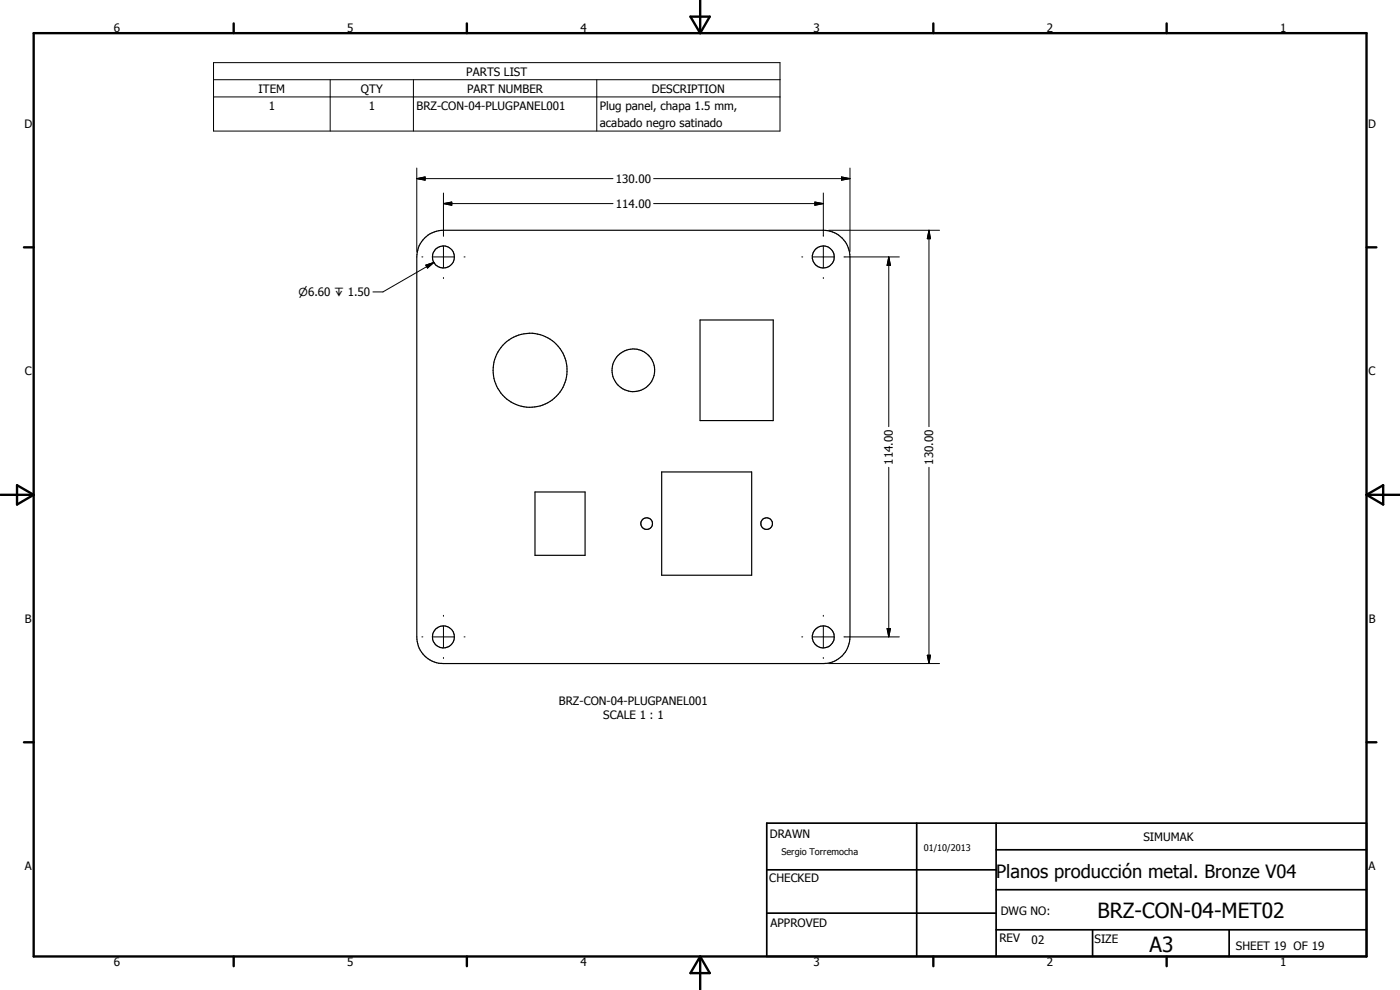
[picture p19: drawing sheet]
<svg xmlns="http://www.w3.org/2000/svg" width="420mm" height="297mm" viewBox="0 0 420 297" stroke-linecap="round" stroke-linejoin="round" font-family="sans-serif">
<defs><g id="words">
<g font-size="6.3">
<text x="329.4" y="275.4">BRZ-CON-04-MET02</text>
<text x="345" y="285.6">A3</text>
</g>
<text font-size="5.5" x="298.9" y="263.4">Planos producción metal. Bronze V04</text>
<g font-size="3.5">
<text x="34.2" y="9.6">6</text>
<text x="104.2" y="9.6">5</text>
<text x="174.2" y="9.6">4</text>
<text x="244.2" y="9.6">3</text>
<text x="314.2" y="9.6">2</text>
<text x="384.2" y="9.6">1</text>
<text x="139.9" y="22.7">PARTS LIST</text>
<text x="77.6" y="27.8">ITEM</text>
<text x="108.3" y="27.8">QTY</text>
<text x="140.2" y="27.8">PART NUMBER</text>
<text x="195.7" y="27.8">DESCRIPTION</text>
<text x="80.6" y="32.9">1</text>
<text x="110.6" y="32.9">1</text>
<text x="125" y="32.9">BRZ-CON-04-PLUGPANEL001</text>
<text x="180" y="33">Plug panel, chapa 1.5 mm,</text>
<text x="7.3" y="38.4">D</text>
<text x="180" y="38.1">acabado negro satinado</text>
<text x="410.6" y="38.4">D</text>
<text x="184.8" y="54.9">130.00</text>
<text x="184.8" y="62.4">114.00</text>
<text x="7.4" y="112.6">C</text>
<text x="410.7" y="112.6">C</text>
<text x="268" y="139.4" transform="rotate(-90 268 139.4)">114.00</text>
<text x="280" y="139.4" transform="rotate(-90 280 139.4)">130.00</text>
<text x="7.4" y="186.9">B</text>
<text x="410.8" y="186.9">B</text>
<text x="167.7" y="211.5">BRZ-CON-04-PLUGPANEL001</text>
<text x="181" y="215.6">SCALE 1 : 1</text>
<text x="231" y="251.5">DRAWN</text>
<text x="343.1" y="252.3">SIMUMAK</text>
<text x="7.4" y="261.1">A</text>
<text x="410.7" y="261.1">A</text>
<text x="230.9" y="264.6">CHECKED</text>
<text x="300.3" y="274.5">DWG NO:</text>
<text x="231.3" y="278.3">APPROVED</text>
<text x="299.9" y="282.6">REV</text>
<text x="309.6" y="283.3">02</text>
<text x="328.5" y="283.1">SIZE</text>
<text x="370.9" y="285.1">SHEET 19 OF 19</text>
<text x="34.2" y="289.9">6</text>
<text x="104.2" y="289.9">5</text>
<text x="174.2" y="289.9">4</text>
<text x="244.2" y="289.9">3</text>
<text x="314.2" y="289.9">2</text>
<text x="384.2" y="289.9">1</text>
</g>
<text font-size="3.3" x="89.6" y="88.9">n6.60 x 1.50</text>
<g font-size="2.7">
<text x="234.5" y="256.6">Sergio Torremocha</text>
<text x="277.2" y="255.3">01/10/2013</text>
</g>
</g></defs>
<g fill="none" stroke="#000" stroke-width=".35">
<path d="M127.4 71.5a8 8 0 0 1 5.7-2.4h114a8 8 0 0 1 8 8v114a7.9 7.9 0 0 1-8 8h-114a7.9 7.9 0 0 1-8-8v-114a7.6 7.6 0 0 1 2.3-5.6zM210.1 96h22v30.2h-22zM160.6 147.6h15v19h-15zM198.6 141.6h27v31h-27z"/>
<circle cx="133.1" cy="77.1" r="3.3"/>
<circle cx="247.1" cy="77.1" r="3.3"/>
<circle cx="159.1" cy="111.1" r="11.1"/>
<circle cx="190.1" cy="111.1" r="6.4"/>
<circle cx="194.1" cy="157.1" r="1.75"/>
<circle cx="230.1" cy="157.1" r="1.73"/>
<circle cx="133.1" cy="191.1" r="3.3"/>
<circle cx="247.1" cy="191.1" r="3.3"/>
</g>
<g fill="none" stroke="#000" stroke-width=".71">
<path d="M10.1 9.9h400v277.1h-400zM70.1 7v2.9M140.1 7v2.9M207.2 5h5.8l-2.9 4.9zM210.1 0v9.9M280.1 7v2.9M350.1 7v2.9M7.2 74.2h2.9M410.1 74.2h3M.1 148.5h10M5.1 145.6l5 2.9-5 2.9zM410.1 148.5h10"/>
<path d="M410.1 148.5l5-2.9v5.8zM7.2 222.7h2.9M410.1 222.7h3M70.1 287v2.9M140.1 287v2.9M210.1 287v10M210.1 287l2.9 5h-5.8zM280.1 287v2.9M350.1 287v2.9"/>
</g>
<path d="M230.1 247h180v40h-180zM275.1 247v40M298.9 255h111.2M298.9 247v40M230.1 274h68.8M230.1 261h68.8M298.9 279h111.2M298.9 267h111.2M327.9 279v8M368.9 279v8" fill="none" stroke="#000" stroke-width=".51"/>
<g fill="none" stroke="#000" stroke-width=".3">
<path d="M64.1 18.8h170v20.5h-170zM64.1 23.9h170M64.1 29.1h170M99.1 23.9v15.4M124.1 23.9v15.4M179.1 23.9v15.4M125.1 53.6l2.5-.5v1zM125.1 53.6h58.9M125.1 50.4v25.1M133.1 57.9v13M196.2 53.6h58.9M247.1 57.9v13"/>
<path d="M252.5 53.1l2.6 .5-2.6 .5zM255.1 50.4v25.1M126.6 77.1h.3M127.8 79.5l2.4-.8-1.9 1.7zM129.9 77.1h6.4M130.2 78.7l-15.3 8.9h-3M133.1 61.1l2.5-.5v1zM133.1 61.1h50.9M133.1 73.9v6.4M139.3 77.1h.3M196.2 61.1h50.9M240.6 77.1h.3"/>
<path d="M243.9 77.1h6.4M244.5 60.6l2.6 .5-2.6 .5zM247.1 73.9v6.4M248.7 69.1h33.3M253.3 77.1h16.6M266.7 77.1l.5 2.5h-1zM266.7 77.1v50.9M278.8 69.1l.5 2.5h-1zM278.8 69.1v58.9M133.1 83.3v.3M247.1 83.3v.3M266.7 140.2v50.9"/>
<path d="M278.8 140.2v58.9M126.6 191.1h.3M129.9 191.1h6.4M133.1 184.6v.3M133.1 187.9v6.4M133.1 197.3v.3M139.3 191.1h.3M240.6 191.1h.3M243.9 191.1h6.4M247.1 184.6v.3M247.1 187.9v6.4M247.1 197.3v.3"/>
<path d="M248.7 199.1h33.3M253.3 191.1h16.6M266.2 188.6h1l-.5 2.5zM278.3 196.6h1l-.5 2.5z"/>
</g>
<path d="M125.1 53.6l2.5-.5v1zM252.5 53.1l2.6 .5-2.6 .5zM133.1 61.1l2.5-.5v1zM244.5 60.6l2.6 .5-2.6 .5zM266.7 77.1l.5 2.5h-1zM278.8 69.1l.5 2.5h-1zM127.8 79.5l2.4-.8-1.9 1.7zM266.2 188.6h1l-.5 2.5zM278.3 196.6h1l-.5 2.5z" fill="#000"/>
<use href="#words"/>
</svg>
